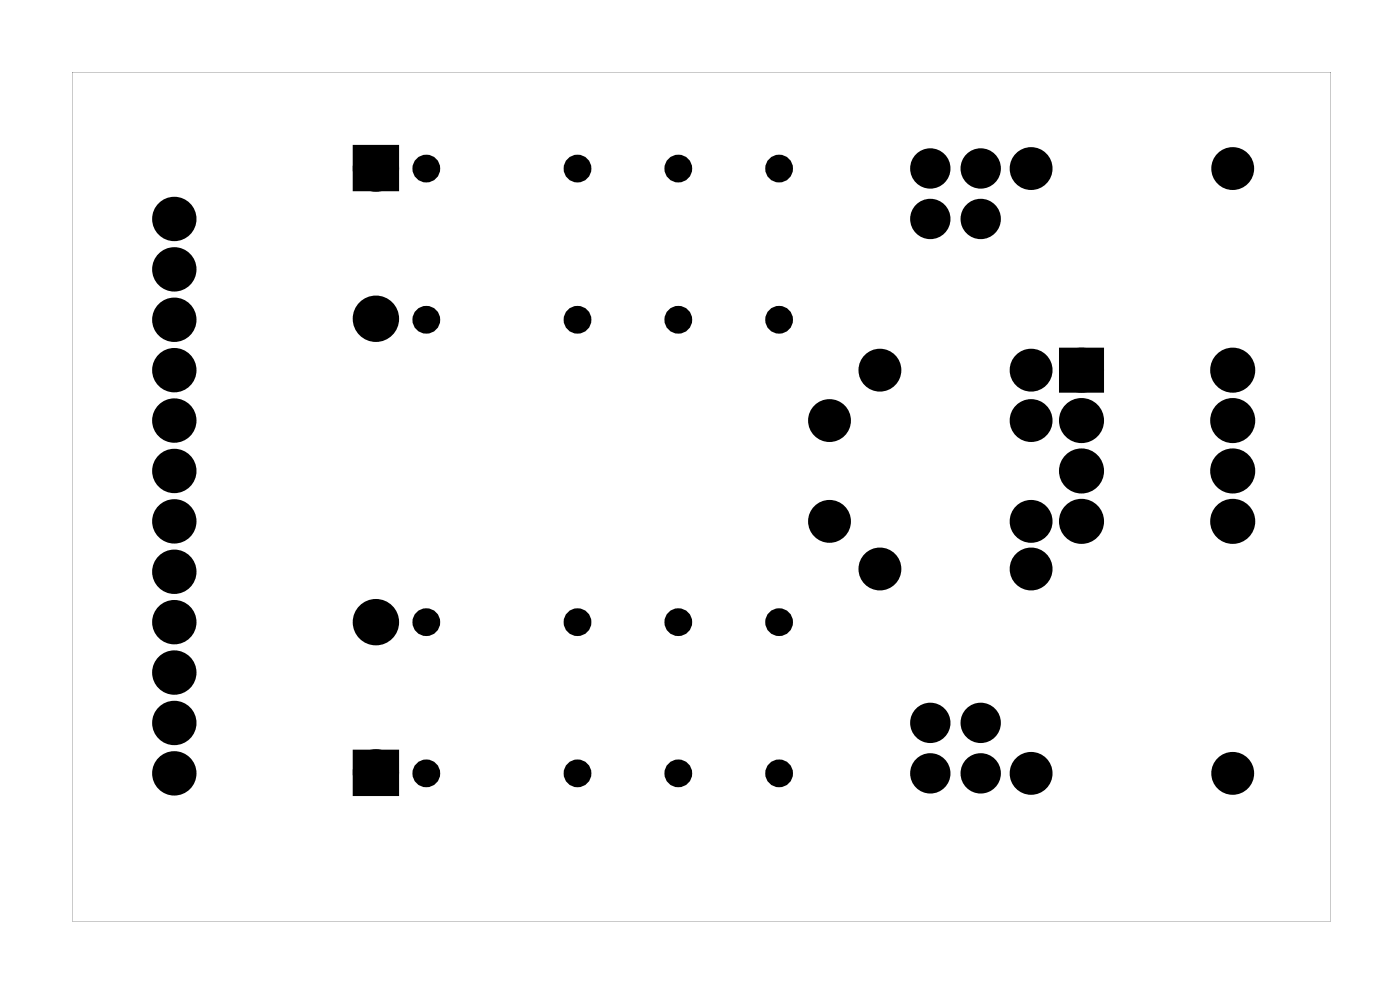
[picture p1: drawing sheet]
<svg xmlns="http://www.w3.org/2000/svg" width="71mm" height="50mm" viewBox="0 0 71 50" stroke-linecap="round" stroke-linejoin="round" font-family="sans-serif">
<g fill="#000">
<path d="M18.2 7.7h1.5v1.6h-1.5zM53.8 17.9h1.5v1.5h-1.5zM18.2 38.2h1.5v1.5h-1.5z"/>
<path d="M3.6 3.6h63.5v42.8h-63.5zM3.6 3.6v42.8h63.5v-42.8z"/>
</g>
<g fill="none" stroke="#000" stroke-width=".76" stroke-linecap="butt">
<path d="M18.2 7.7h1.5v1.6h-1.5zM53.8 17.9h1.5v1.5h-1.5zM18.2 38.2h1.5v1.5h-1.5z"/>
<circle cx="8.8" cy="13.6" r=".74"/>
<circle cx="8.8" cy="11" r=".74"/>
<circle cx="8.8" cy="18.7" r=".74"/>
<circle cx="8.8" cy="16.1" r=".74"/>
<circle cx="18.9" cy="8.5" r=".79"/>
<circle cx="18.9" cy="16.1" r=".79"/>
<circle cx="44.3" cy="18.7" r=".7"/>
<circle cx="46.9" cy="8.5" r=".64"/>
<circle cx="46.9" cy="11" r=".64"/>
<circle cx="49.4" cy="11" r=".64"/>
<circle cx="49.4" cy="8.5" r=".64"/>
<circle cx="52" cy="18.7" r=".7"/>
<circle cx="52" cy="8.5" r=".7"/>
<circle cx="54.5" cy="18.7" r=".75"/>
<circle cx="62.1" cy="18.7" r=".75"/>
<circle cx="62.1" cy="8.5" r=".7"/>
<circle cx="8.8" cy="36.4" r=".74"/>
<circle cx="8.8" cy="33.9" r=".74"/>
<circle cx="8.8" cy="39" r=".74"/>
<circle cx="8.8" cy="31.4" r=".74"/>
<circle cx="8.8" cy="26.3" r=".74"/>
<circle cx="8.8" cy="28.8" r=".74"/>
<circle cx="8.8" cy="23.7" r=".74"/>
<circle cx="8.8" cy="21.2" r=".74"/>
<circle cx="18.9" cy="31.4" r=".79"/>
<circle cx="18.9" cy="38.9" r=".79"/>
<circle cx="41.8" cy="26.3" r=".7"/>
<circle cx="41.8" cy="21.2" r=".7"/>
<circle cx="44.3" cy="28.7" r=".7"/>
<circle cx="46.9" cy="36.4" r=".64"/>
<circle cx="46.9" cy="39" r=".64"/>
<circle cx="49.4" cy="39" r=".64"/>
<circle cx="49.4" cy="36.4" r=".64"/>
<circle cx="52" cy="21.2" r=".7"/>
<circle cx="52" cy="26.3" r=".7"/>
<circle cx="52" cy="28.7" r=".7"/>
<circle cx="52" cy="39" r=".7"/>
<circle cx="54.5" cy="23.7" r=".75"/>
<circle cx="54.5" cy="26.3" r=".75"/>
<circle cx="54.5" cy="21.2" r=".75"/>
<circle cx="62.1" cy="26.3" r=".75"/>
<circle cx="62.1" cy="23.7" r=".75"/>
<circle cx="62.1" cy="21.2" r=".75"/>
<circle cx="62.1" cy="39" r=".7"/>
</g>
<g fill="#000">
<circle cx="8.8" cy="18.7" r=".74"/>
<circle cx="8.8" cy="13.6" r=".74"/>
<circle cx="8.8" cy="11" r=".74"/>
<circle cx="8.8" cy="16.1" r=".74"/>
<circle cx="18.9" cy="16.1" r=".79"/>
<circle cx="18.9" cy="8.5" r=".79"/>
<circle cx="21.5" cy="16.1" r=".42"/>
<circle cx="21.5" cy="8.5" r=".42"/>
<circle cx="29.1" cy="8.5" r=".42"/>
<circle cx="29.1" cy="16.1" r=".42"/>
<circle cx="34.2" cy="16.1" r=".42"/>
<circle cx="34.2" cy="8.5" r=".42"/>
<circle cx="39.3" cy="8.5" r=".42"/>
<circle cx="39.3" cy="16.1" r=".42"/>
<circle cx="44.3" cy="18.7" r=".7"/>
<circle cx="46.9" cy="11" r=".64"/>
<circle cx="46.9" cy="8.5" r=".64"/>
<circle cx="49.4" cy="11" r=".64"/>
<circle cx="49.4" cy="8.5" r=".64"/>
<circle cx="52" cy="18.7" r=".7"/>
<circle cx="52" cy="8.5" r=".7"/>
<circle cx="54.5" cy="18.7" r=".75"/>
<circle cx="62.1" cy="18.7" r=".75"/>
<circle cx="62.1" cy="8.5" r=".7"/>
<circle cx="8.8" cy="36.4" r=".74"/>
<circle cx="8.8" cy="21.2" r=".74"/>
<circle cx="8.8" cy="39" r=".74"/>
<circle cx="8.8" cy="28.8" r=".74"/>
<circle cx="8.8" cy="26.3" r=".74"/>
<circle cx="8.8" cy="23.7" r=".74"/>
<circle cx="8.8" cy="31.4" r=".74"/>
<circle cx="8.8" cy="33.9" r=".74"/>
<circle cx="18.9" cy="31.4" r=".79"/>
<circle cx="18.9" cy="38.9" r=".79"/>
<circle cx="21.5" cy="31.4" r=".42"/>
<circle cx="21.5" cy="39" r=".42"/>
<circle cx="29.1" cy="39" r=".42"/>
<circle cx="29.1" cy="31.4" r=".42"/>
<circle cx="34.2" cy="39" r=".42"/>
<circle cx="34.2" cy="31.4" r=".42"/>
<circle cx="39.3" cy="31.4" r=".42"/>
<circle cx="39.3" cy="39" r=".42"/>
<circle cx="41.8" cy="26.3" r=".7"/>
<circle cx="41.8" cy="21.2" r=".7"/>
<circle cx="44.3" cy="28.7" r=".7"/>
<circle cx="46.9" cy="39" r=".64"/>
<circle cx="46.9" cy="36.4" r=".64"/>
<circle cx="49.4" cy="39" r=".64"/>
<circle cx="49.4" cy="36.4" r=".64"/>
<circle cx="52" cy="39" r=".7"/>
<circle cx="52" cy="28.7" r=".7"/>
<circle cx="52" cy="26.3" r=".7"/>
<circle cx="52" cy="21.2" r=".7"/>
<circle cx="54.5" cy="26.3" r=".75"/>
<circle cx="54.5" cy="23.7" r=".75"/>
<circle cx="54.5" cy="21.2" r=".75"/>
<circle cx="62.1" cy="23.7" r=".75"/>
<circle cx="62.1" cy="26.3" r=".75"/>
<circle cx="62.1" cy="21.2" r=".75"/>
<circle cx="62.1" cy="39" r=".7"/>
</g>
<g fill="none" stroke="#000" stroke-width=".56">
<circle cx="21.5" cy="16.1" r=".42"/>
<circle cx="21.5" cy="8.5" r=".42"/>
<circle cx="29.1" cy="16.1" r=".42"/>
<circle cx="29.1" cy="8.5" r=".42"/>
<circle cx="34.2" cy="16.1" r=".42"/>
<circle cx="34.2" cy="8.5" r=".42"/>
<circle cx="39.3" cy="8.5" r=".42"/>
<circle cx="39.3" cy="16.1" r=".42"/>
<circle cx="21.5" cy="31.4" r=".42"/>
<circle cx="21.5" cy="39" r=".42"/>
<circle cx="29.1" cy="39" r=".42"/>
<circle cx="29.1" cy="31.4" r=".42"/>
<circle cx="34.2" cy="31.4" r=".42"/>
<circle cx="34.2" cy="39" r=".42"/>
<circle cx="39.3" cy="31.4" r=".42"/>
<circle cx="39.3" cy="39" r=".42"/>
</g>
</svg>
